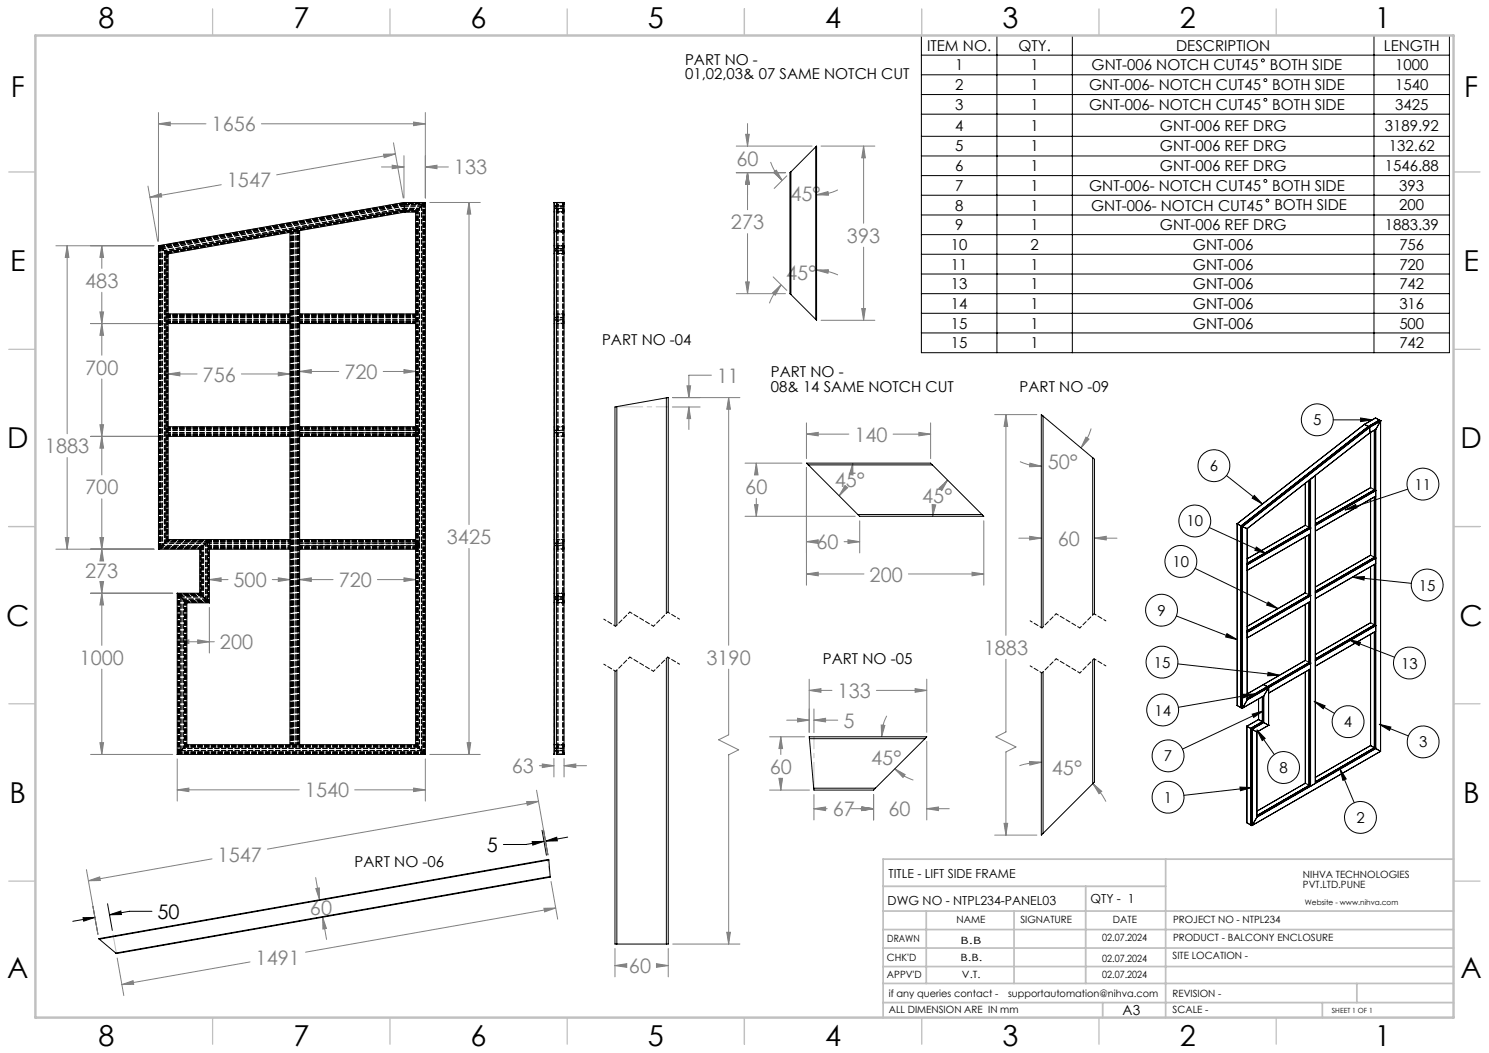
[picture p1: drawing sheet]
<svg xmlns="http://www.w3.org/2000/svg" width="420mm" height="297mm" viewBox="0 0 420 297" stroke-linecap="round" stroke-linejoin="round" font-family="sans-serif">
<defs><g id="words">
<g font-size="8.1">
<text x="27.8" y="8">8</text>
<text x="82.8" y="8">7</text>
<text x="132.8" y="8">6</text>
<text x="182.8" y="8">5</text>
<text x="232.8" y="8">4</text>
<text x="282.8" y="8">3</text>
<text x="332.8" y="8">2</text>
<text x="387.8" y="8">1</text>
<text x="3" y="27.2">F</text>
<text x="413" y="27.2">F</text>
<text x="2.8" y="76.5">E</text>
<text x="412.8" y="76.5">E</text>
<text x="2" y="126.5">D</text>
<text x="412" y="126.5">D</text>
<text x="1.7" y="176.5">C</text>
<text x="411.7" y="176.5">C</text>
<text x="2.7" y="226.5">B</text>
<text x="412.7" y="226.5">B</text>
<text x="2" y="275.7">A</text>
<text x="412" y="275.7">A</text>
<text x="27.8" y="295">8</text>
<text x="82.8" y="295">7</text>
<text x="132.8" y="295">6</text>
<text x="182.8" y="295">5</text>
<text x="232.8" y="295">4</text>
<text x="282.8" y="295">3</text>
<text x="332.8" y="295">2</text>
<text x="387.8" y="295">1</text>
</g>
<g font-size="5.6" fill="#808080">
<text x="59.7" y="37.1">1656</text>
<text x="207.7" y="46.9">60</text>
<text x="64" y="52.8">1547</text>
<text x="128" y="49.2">133</text>
<text x="222.9" y="56.7">45°</text>
<text x="206.2" y="64.6">273</text>
<text x="238.9" y="68.4">393</text>
<text x="24" y="81.2">483</text>
<text x="221.8" y="79">45°</text>
<text x="24" y="105.7">700</text>
<text x="57.2" y="107.6">756</text>
<text x="97.2" y="106.9">720</text>
<text x="202.2" y="108">11</text>
<text x="241" y="124.6">140</text>
<text x="12.7" y="127.8">1883</text>
<text x="235.4" y="137.3">45°</text>
<text x="295.5" y="132.3">50°</text>
<text x="24" y="139.4">700</text>
<text x="210.2" y="139.3">60</text>
<text x="260.1" y="141.8">45°</text>
<text x="126" y="153.4">3425</text>
<text x="230.3" y="154.9">60</text>
<text x="298.4" y="153.9">60</text>
<text x="24" y="163.1">273</text>
<text x="65.9" y="165.6">500</text>
<text x="95.5" y="165.6">720</text>
<text x="245.3" y="164">200</text>
<text x="62.1" y="183.1">200</text>
<text x="277.5" y="184.7">1883</text>
<text x="22.5" y="187.5">1000</text>
<text x="199.3" y="187.5">3190</text>
<text x="236.3" y="196.9">133</text>
<text x="237.9" y="205.2">5</text>
<text x="245.8" y="215.6">45°</text>
<text x="144.4" y="218.1">63</text>
<text x="217.1" y="218.3">60</text>
<text x="296.7" y="218.5">45°</text>
<text x="86" y="224.9">1540</text>
<text x="234.9" y="230.2">67</text>
<text x="250.6" y="230.2">60</text>
<text x="61.4" y="243">1547</text>
<text x="87.4" y="258.2">60</text>
<text x="72.1" y="272.1">1491</text>
<text x="177.4" y="274.5">60</text>
</g>
<g font-size="5.6">
<text x="137.3" y="240.3">5</text>
<text x="44.4" y="259.2">50</text>
</g>
<g font-size="4.2">
<text x="261.5" y="14.3">ITEM NO.</text>
<text x="287.3" y="14.3">QTY.</text>
<text x="331.8" y="14.3">DESCRIPTION</text>
<text x="390.4" y="14.3">LENGTH</text>
<text x="193.2" y="18.2">PART NO -</text>
<text x="193.2" y="22.4">01,02,03&amp; 07 SAME NOTCH CUT</text>
<text x="269.4" y="19.9">1</text>
<text x="290.7" y="19.9">1</text>
<text x="307.9" y="19.9">GNT-006 NOTCH CUT45</text>
<text x="358.2" y="19.8">BOTH SIDE</text>
<text x="393.5" y="19.8">1000</text>
<text x="269.4" y="25.4">2</text>
<text x="290.7" y="25.4">1</text>
<text x="307.2" y="25.4">GNT-006- NOTCH CUT45</text>
<text x="358.9" y="25.4">BOTH SIDE</text>
<text x="393.5" y="25.4">1540</text>
<text x="269.4" y="30.9">3</text>
<text x="290.7" y="30.9">1</text>
<text x="307.2" y="30.9">GNT-006- NOTCH CUT45</text>
<text x="358.9" y="30.9">BOTH SIDE</text>
<text x="393.5" y="30.9">3425</text>
<text x="269.4" y="36.8">4</text>
<text x="290.7" y="36.8">1</text>
<text x="327.2" y="36.8">GNT-006 REF DRG</text>
<text x="390.6" y="36.8">3189.92</text>
<text x="269.4" y="42.7">5</text>
<text x="290.7" y="42.7">1</text>
<text x="327.2" y="42.7">GNT-006 REF DRG</text>
<text x="391.8" y="42.7">132.62</text>
<text x="269.4" y="48.3">6</text>
<text x="269.4" y="53.8">7</text>
<text x="290.7" y="48.3">1</text>
<text x="290.7" y="53.8">1</text>
<text x="307.2" y="53.8">GNT-006- NOTCH CUT45</text>
<text x="327.2" y="48.3">GNT-006 REF DRG</text>
<text x="358.9" y="53.8">BOTH SIDE</text>
<text x="390.6" y="48.3">1546.88</text>
<text x="394.7" y="53.8">393</text>
<text x="269.4" y="59.4">8</text>
<text x="290.7" y="59.4">1</text>
<text x="307.8" y="59.4">GNT-006- NOTCH CUT45</text>
<text x="359.5" y="59.4">BOTH SIDE</text>
<text x="394.7" y="59.4">200</text>
<text x="269.4" y="64.9">9</text>
<text x="290.7" y="64.9">1</text>
<text x="327.2" y="64.9">GNT-006 REF DRG</text>
<text x="390.6" y="64.9">1883.39</text>
<text x="268.2" y="70.5">10</text>
<text x="290.7" y="70.5">2</text>
<text x="336.5" y="70.5">GNT-006</text>
<text x="394.7" y="70.5">756</text>
<text x="268.2" y="76">11</text>
<text x="290.7" y="76">1</text>
<text x="336.5" y="76">GNT-006</text>
<text x="394.7" y="76">720</text>
<text x="268.2" y="81.6">13</text>
<text x="290.7" y="81.6">1</text>
<text x="336.5" y="81.6">GNT-006</text>
<text x="394.7" y="81.6">742</text>
<text x="268.2" y="87.1">14</text>
<text x="290.7" y="87.1">1</text>
<text x="336.5" y="87.1">GNT-006</text>
<text x="394.7" y="87.1">316</text>
<text x="268.2" y="92.7">15</text>
<text x="290.7" y="92.7">1</text>
<text x="336.5" y="92.7">GNT-006</text>
<text x="394.7" y="92.7">500</text>
<text x="169.8" y="97.2">PART NO -04</text>
<text x="268.2" y="98.2">15</text>
<text x="290.7" y="98.2">1</text>
<text x="394.7" y="98.2">742</text>
<text x="217.4" y="106.5">PART NO -</text>
<text x="217.4" y="110.6">08&amp; 14 SAME NOTCH CUT</text>
<text x="287.6" y="110.6">PART NO -09</text>
<text x="370.4" y="120">5</text>
<text x="341.2" y="132.9">6</text>
<text x="399" y="138.1">11</text>
<text x="334.7" y="148.5">10</text>
<text x="330.8" y="159.9">10</text>
<text x="400.2" y="166.6">15</text>
<text x="326.5" y="173.7">9</text>
<text x="232.1" y="187.3">PART NO -05</text>
<text x="325.4" y="188.3">15</text>
<text x="395.2" y="188.6">13</text>
<text x="325.6" y="201.8">14</text>
<text x="379.1" y="205.1">4</text>
<text x="328.3" y="214.7">7</text>
<text x="400.3" y="210.8">3</text>
<text x="360.9" y="218">8</text>
<text x="328.3" y="226.4">1</text>
<text x="382.6" y="232.1">2</text>
<text x="100" y="244.6">PART NO -06</text>
</g>
<text font-size="3.9" x="316.7" y="286.4">A3</text>
<g font-size="3.5">
<text x="250.7" y="247.6">TITLE - LIFT SIDE FRAME</text>
<text x="250.4" y="255.1">DWG NO - NTPL234-PANEL03</text>
<text x="307.6" y="254.8">QTY - 1</text>
</g>
<g font-size="2.8">
<text x="367.5" y="247.7">NIHVA TECHNOLOGIES</text>
<text x="367.5" y="250.5">PVT.LTD.PUNE</text>
<text x="269.8" y="260.4">NAME</text>
<text x="287.8" y="260.4">SIGNATURE</text>
<text x="313.9" y="260.5">DATE</text>
<text x="330.9" y="260.5">PROJECT NO - NTPL234</text>
<text x="250.3" y="265.7">DRAWN</text>
<text x="270.9" y="266.1">B.B</text>
<text x="310.9" y="265.5">02.07.2024</text>
<text x="330.9" y="265.5">PRODUCT - BALCONY ENCLOSURE</text>
<text x="250.2" y="271.1">CHK'D</text>
<text x="250.2" y="275.8">APPV'D</text>
<text x="270.9" y="271.1">B.B.</text>
<text x="271.3" y="275.8">V.T.</text>
<text x="310.9" y="271.3">02.07.2024</text>
<text x="310.9" y="275.8">02.07.2024</text>
<text x="330.7" y="270.6">SITE LOCATION -</text>
<text x="250.7" y="281.1">if any queries contact -</text>
<text x="284.3" y="281.1">supportautomation@nihva.com</text>
<text x="330.7" y="281.1">REVISION -</text>
<text x="250.7" y="285.6">ALL DIMENSION ARE IN mm</text>
<text x="330.7" y="285.6">SCALE -</text>
</g>
<text font-size="2.1" x="368.1" y="255.1">Website - www.nihva.com</text>
<text font-size="2" x="375.7" y="285.6">SHEET 1 OF 1</text>
</g></defs>
<g fill="none" stroke="#000" stroke-width=".28">
<path d="M259.9 10h148.9v89.5h-148.9zM259.9 15.6h148.9M281.2 10v89.5M302.5 10v89.5M387.6 10v89.5M259.9 21.1h148.9M259.9 26.7h148.9M259.9 32.2h148.9M259.9 38.4h148.9M259.9 44h148.9M259.9 49.5h148.9M259.9 55.1h148.9"/>
<path d="M259.9 60.6h148.9M259.9 66.2h148.9M259.9 71.7h148.9M259.9 77.3h148.9M259.9 82.8h148.9M259.9 88.4h148.9M259.9 93.9h148.9M376.1 118.4h11M383.8 117.9l3.3 .5-3.3 .5zM345.9 134.1l10.2 8.1M353.8 139.7l2.3 2.5-2.9-1.7zM397.1 138l-17.7 5.8"/>
<path d="M341.1 148.8l16.1 7.3M354.4 154.3l2.8 1.8-3.3-.9zM379.4 143.8l3-1.5 .3 1zM331.8 173.7l17.2 6.7M337.1 160.3l23.4 11.4M346.1 178.7l2.9 1.7-3.3-.7zM357.7 169.8l2.8 1.9-3.2-1zM381.5 162.8l3.3-.2-.1 1zM381.5 162.8l16.6 1.7M332.2 187.3l28.7 3.2M350.6 195.8h3.3l-3.2 1zM353.9 195.8l-21.5 3.7"/>
<path d="M357.7 189.6l3.2 .9-3.3 .1zM370.7 197.8l3.1 1.3-.6 .8zM370.7 197.8l5.7 3.4M380.5 180.4l3.3 .7-.4 1zM380.5 180.4l12.9 5M353.2 201.4l3.2-.9-2.8 1.8zM354.5 205.9l2.4 2.4-.9 .6zM354.5 205.9l4.9 6.9M356.4 200.5l-22.8 10.8M378 216.9l1.7 2.8-.9 .4zM378 216.9l4 9.5M389 204.3l3.3 .8-.4 .9z"/>
<path d="M389 204.3l8.3 3.3M150.1 237.4l3.3-.1-3.1 1.1zM152.9 234.2l1.2 7M153.3 234.1l1.3 7M153.4 237.3l-5.1 .9h-6.3M153.9 237.2l3.1-1.1 .2 1.1zM160.1 236.1l-6.2 1.1M349.7 222l3.4 .1-3.2 .9zM353.1 222.1l-19.2 2.2M23.4 258.8h3.4l-3.2 1zM26.2 255.6l1.4 7.9M26.8 258.8l-6.3 1.1"/>
<path d="M30.3 254.9l1.4 7.5M30.9 258l3.2-1 .2 .9zM42.9 257h-6.4l-5.6 1"/>
<circle cx="356.2" cy="17" r=".41"/>
<circle cx="356.9" cy="22.6" r=".41"/>
<circle cx="356.9" cy="28.2" r=".41"/>
<circle cx="356.9" cy="51" r=".42"/>
<circle cx="357.5" cy="56.6" r=".39"/>
<circle cx="371.6" cy="118.4" r="4.5"/>
<circle cx="342.4" cy="131.3" r="4.5"/>
<circle cx="401.4" cy="136.6" r="4.5"/>
<circle cx="333.1" cy="158.3" r="4.5"/>
<circle cx="337" cy="147" r="4.5"/>
<circle cx="327.6" cy="172.1" r="4.5"/>
<circle cx="402.6" cy="165" r="4.5"/>
<circle cx="327.8" cy="186.8" r="4.5"/>
<circle cx="397.6" cy="187" r="4.5"/>
<circle cx="328" cy="200.3" r="4.5"/>
<circle cx="329.5" cy="213.2" r="4.5"/>
<circle cx="362.1" cy="216.5" r="4.5"/>
<circle cx="380.3" cy="203.5" r="4.5"/>
<circle cx="401.4" cy="209.3" r="4.5"/>
<circle cx="329.5" cy="224.9" r="4.5"/>
<circle cx="383.7" cy="230.6" r="4.5"/>
</g>
<g fill="none" stroke="#808080" stroke-width=".28">
<path d="M44.7 34.9l3.3-.5v1.1zM44.7 31.7v36.3M44.7 34.9h13.4M73.7 34.9h46.3M116.7 34.4l3.3 .5-3.3 .6zM120 31.7v24.1M210.3 37.9h1l-.4 3.3zM210.9 34.9v6.3M41.7 52.5l2.8 15.5M42.3 55.6l3.1-1 .2 1zM62.4 52.1l-20.1 3.5M107.6 47.1h6.3"/>
<path d="M108.2 43.5l3.3-.1-3.1 1.1zM110.6 46.6l3.3 .5-3.3 .5zM111 40.3l2.7 15.5M111.5 43.4l-33.5 5.9M113.9 43.9v11.9M120 47.1l3.3-.5v1zM120 47.1h6.5M121.2 57.1h14.3M132.3 57.1l.5 3.3h-1zM132.3 57.1v90.9M207.7 41.2h21.4M207.7 48.7h13.8"/>
<path d="M210.9 48.7l.4 3.3h-1zM210.9 48.7v10.5M217.3 45.7l.7 1.6a11.7 11.7 0 0 0 2.6 3.6M218.2 48.6l.8-.6 1.6 2.9zM221.9 49.6l-3.5 3.6M230.3 54.9l3.2-.9 .2 1.1zM231.6 41.2h15.2M236.3 53.5l-2.6 1-3.4 .4M243.6 41.2l.5 3.3h-1zM243.6 41.2v21.8M15.8 69.3h27.6M18.9 69.3l.5 3.3h-1z"/>
<path d="M18.9 69.3v53M28.7 69.3l.5 3.3h-1zM28.7 69.3v6.4M210.3 79.5h1l-.4 3.3zM210.9 65.9v16.9M218.1 78.1l3.8 3.8M230.3 76.2l3.4-.1-.2 1zM230.3 76.2l2.9 .3 3.2 1M243.6 69.7v20.6M25.5 91.3h20.6M28.2 88h1l-.5 3.3zM28.7 91.3l.5 3.3h-1z"/>
<path d="M28.7 82.4v17.8M207.7 82.8h13.8M217.9 82.6l2.4-2.3-1.6 3zM220.3 80.3l-1.8 2.2-1.5 3M231.6 90.3h15.2M243.1 87h1l-.5 3.3zM28.2 119.8h1l-.5 3.3zM28.7 106.9v27M47.4 105.5l3.3-.5v1zM47.4 105.5h8.2M68.1 105.5h13.7M78.5 105l3.3 .5-3.3 .5z"/>
<path d="M84.5 104.8l3.3-.6v1.1zM84.5 104.8h11.1M108.1 104.8h9.1M113.9 104.2l3.3 .6-3.3 .5zM189.7 114.8h7.8M189.8 112.1h18.9M193.8 108.8h1l-.5 3.3zM194.3 114.8l.5 3.3h-1zM194.3 114.8v6.3M200.7 105.8h-6.4v6.3M205.5 112.1l.5 3.3h-1zM205.5 112.1v69.9"/>
<path d="M227.5 119.3v10.1M262.5 119.3v10.1M280.6 116.9h11.9M283.7 116.9l.5 3.4h-1zM283.7 116.9v62.3M18.9 129v25.9M25.5 123.1h20.6M28.7 123.1l.5 3.3h-1zM210.1 130.6h16.1M213.3 130.6l.5 3.3h-1zM213.3 130.6v3.2M227.5 122.4l3.3-.4v.9z"/>
<path d="M227.5 131.9v33.2M227.5 122.4h11.9M237.8 138.6l-1.1 1.2M238.3 136.9l.8 .6-2.4 2.3zM240.5 130.6l.1 3.4-1-.2zM240.5 130.6v1.3M251.9 122.4h10.6M259.2 122l3.3 .4-3.3 .5zM264.8 137.7l2.5-2.3-1.7 3zM267.3 135.4l-.8 .9M287.7 130.2l2.7 .9 3.3 .4M290.5 130.6l3.2 .9-3.3 .2z"/>
<path d="M306.3 123.3l.9 .6-2.3 2.4zM307.8 120.9l-1.3 3.1-1.6 2.3M15.8 154.9h27.6M18.4 151.6h1l-.5 3.3zM28.2 151.6h1l-.5 3.3zM28.7 154.9l.5 3.3h-1zM28.7 140.7v17M132.3 154.7v58.1M210.1 145.6h31.1M212.8 142.3h1l-.5 3.3zM213.3 140.5v5.1M227.5 152.8l3.3-.5v1z"/>
<path d="M227.5 152.8h1.2M238.1 152.8h4.4M239.2 152.3l3.3 .5-3.3 .5zM242.5 146.9v9.1M262.9 142.3l1 .1-.8 3.2zM263.3 143l-.2 2.6M277.5 146.9v18.2M287.4 151.8h6.3M290.4 151.3l3.3 .5-3.3 .5zM308.7 151.8l3.3-.5v1zM308.7 151.8h6.4M25.5 167.3h23.2"/>
<path d="M28.2 164h1l-.5 3.3zM28.7 167.3l.5 3.3h-1zM28.7 164.4v17.6M59.1 163.5l3.3-.5v1zM59.1 163.5h5.2M59.1 171.3v12.9M76.8 163.5h5M78.5 163l3.3 .5-3.3 .5zM84.5 163.5l3.3-.5v1zM84.5 163.5h9.4M106.5 163.5h10.7M113.9 163l3.3 .5-3.3 .5z"/>
<path d="M227.5 161.9l3.3-.5v1zM227.5 161.9h16.2M256.2 161.9h21.3M274.2 161.4l3.3 .5-3.3 .5zM28.7 188.7v24.1M50 181l3.3-.5v1zM50 181h10.5M55.8 180.5l3.3 .5-3.3 .5zM205.5 188.7v18.6l-2.8 1.4 5.7 2.8-2.9 1.4v53.4M228.2 194.7l3.4-.5v1.1zM228.2 191.6v14.9M228.2 194.7h6.5"/>
<path d="M229.6 200v6.7M247.2 194.7h14.2M258.1 194.2l3.3 .5-3.3 .6zM261.4 191.6v14.9M283.7 185.9v20.5l-2.8 1.5 5.7 2.8-2.9 1.4v23.4M25.5 212.8h23.2M28.2 209.5h1l-.5 3.3zM50 214.1v11.9M120 214.1v11.9M121.2 212.8h14.3M131.8 209.5h1l-.5 3.3zM152.2 216h4"/>
<path d="M153 215.5l3.2 .5-3.2 .5zM156.2 214v5.1M159.1 216l3.3-.5v1zM159.1 214v5.1M159.1 216h6.4M217.1 207.8h9.9M219.7 219.5h1l-.5 3.3zM220.2 207.8l.5 3.3h-1zM220.2 207.8v5M220.2 219.5v3.3M221.9 203.1h6.3M225 202.6l3.2 .5-3.2 .5z"/>
<path d="M229.6 203.1l3.3-.5v1zM229.6 203.1h6.7M248.6 204.5l1 .1-.9 3.2zM250.1 201.9l-1.1 2.9-.3 3M252.4 216.8l2.9 1.7-.6 .8zM252.4 216.8l2.4 2 2.8 1.2M261.4 209.1v22.2M290.4 214.8l3.3 .2-3.2 .8zM293.7 215l-2.8 .2-3.4 .8M50 222.8l3.3-.5v1zM50 222.8h34.4M100 222.8h20"/>
<path d="M116.7 222.3l3.3 .5-3.3 .5zM148.6 226.1l3.3-.1-3.2 1.1zM151.3 222.9l3.3 18.2M151.9 226l-76.5 13.5M217.1 222.8h11.2M229.6 228.1l3.3-.5v1zM229.6 224.1v7.2M229.6 228.1h3.7M240.1 228.1h6.3M243.1 227.6l3.3 .5-3.3 .5zM246.4 224.1v7.2M261.4 228.1l3.3-.5v1z"/>
<path d="M261.4 228.1h6.4M280.6 235.5h11.9M283.2 232.2h1l-.5 3.3zM308.3 221l2.5 2.2-.8 .7zM308.3 221l1.8 2.1 1.9 3M24.4 245.3l3.2 18.2M24.9 248.4l3.2-1.1 .2 1.1zM59.8 242.2l-34.9 6.2M89 247.5l1.1 6.3M89.1 250.6l1-.2v3.4zM91 258.7l1.1 3.2-1 .1zM91 258.7l1.1 6.3"/>
<path d="M153.4 256.2l3.3-.1-3.1 1.1zM155.4 248.6l1.9 10.7M156.7 256.1l-70.5 12.5M33.1 270.2l1.8 10.6M34.4 277.7l3.1-1.1 .2 1zM70.5 271.3l-36.1 6.4M173.5 272.3l3.3-.5v1zM173.5 267.5v8M173.5 272.3h2.3M185.2 271.8l3.3 .5-3.3 .5zM185.2 272.3h3.3M188.5 267.5v8"/>
<path d="M189.8 266.3h18.9M205 263h1l-.5 3.3z"/>
</g>
<path d="M173.7 176.6l-3.4-2M184.3 176.6l-6.6-4M191.7 174.6l-3.4-2M293.9 177.1l-3.3-2M304.6 177.1l-6.7-4M311.9 175.1l-3.3-2M173.7 189.3l-3.4-2M184.3 189.3l-6.6-4M191.7 187.3l-3.4-2M293.9 189.8l-3.3-2M304.6 189.8l-6.7-4M311.9 187.8l-3.3-2" fill="none" stroke="#000" stroke-width=".28" stroke-dasharray="1.3 .6" stroke-dashoffset=".6"/>
<path d="M177.7 172.6l-4 4M188.3 172.6l-4 4M297.9 173.1l-4 4M308.6 173.1l-4 4M177.7 185.3l-4 4M188.3 185.3l-4 4M297.9 185.8l-4 4M308.6 185.8l-4 4" fill="none" stroke="#000" stroke-width=".28" stroke-dasharray="1.3 .6" stroke-dashoffset=".7"/>
<path d="M155.2 247.4l-.8-5" fill="none" stroke="#c0c0c0" stroke-width=".28" stroke-dasharray="15.2 1.3 1.3 1.3" stroke-dashoffset="14.6"/>
<path d="M173.5 114.8h14.9M229.6 222.8v-14.9" fill="none" stroke="#c0c0c0" stroke-width=".28" stroke-dasharray="15.2 1.3 1.3 1.3" stroke-dashoffset="7.4"/>
<path d="M31.9 263.7l.9 5.3" fill="none" stroke="#c0c0c0" stroke-width=".28"/>
<g fill="none" stroke="#c0c0c0" stroke-width=".35">
<path d="M60 2.5v7.5M110 2.5v7.5M160 2.5v7.5M210 2.5v7.5M260 2.5v7.5M310 2.5v7.5M360 2.5v7.5M2.5 48.5h7.5M410 48.5h7.5M2.5 98.5h7.5M410 98.5h7.5M2.5 148.5h7.5"/>
<path d="M410 148.5h7.5M2.5 198.5h7.5M410 198.5h7.5M2.5 248.5h7.5M410 248.5h7.5M60 287v7.5M110 287v7.5M160 287v7.5M210 287v7.5M260 287v7.5M310 287v7.5M360 287v7.5"/>
</g>
<g fill="none" stroke="#c0c0c0" stroke-width=".5">
<path d="M249.1 257h160.9M249.1 250h79.7M261.3 257v20.4M286 257v20.4M306.2 250v27.4M328.8 242.3v44.7M410 242.3h-160.9v44.7M249.1 272.6h160.9M249.1 267.4h160.9M249.1 262.2h160.9M249.1 277.4h160.9M382.7 277.4v5.4"/>
<path d="M249.1 282.8h160.9M311 282.8v4.2M373 282.8v4.2"/>
</g>
<path d="M10 10h400v277h-400z" fill="none" stroke="#c0c0c0" stroke-width=".7"/>
<g fill="#000">
<path d="M389 204.3l3.3 .8-.4 .9zM349.7 222l3.4 .1-3.2 .9zM353.2 201.4l3.2-.9-2.8 1.8zM354.5 205.9l2.4 2.4-.9 .6zM346.1 178.7l2.9 1.7-3.3-.7zM353.8 139.7l2.3 2.5-2.9-1.7zM383.8 117.9l3.3 .5-3.3 .5zM381.5 162.8l3.3-.2-.1 1zM357.7 169.8l2.8 1.9-3.2-1zM357.7 189.6l3.2 .9-3.3 .1zM370.7 197.8l3.1 1.3-.6 .8zM378 216.9l1.7 2.8-.9 .4zM350.6 195.8h3.3l-3.2 1zM354.4 154.3l2.8 1.8-3.3-.9zM379.4 143.8l3-1.5 .3 1zM380.5 180.4l3.3 .7-.4 1z"/>
<path d="M23.4 258.8h3.4l-3.2 1zM30.9 258l3.2-1 .2 .9zM153.9 237.2l3.1-1.1 .2 1.1zM150.1 237.4l3.3-.1-3.1 1.1z"/>
</g>
<g fill="#808080">
<path d="M225 202.6l3.2 .5-3.2 .5zM229.6 203.1l3.3-.5v1z"/>
<path d="M44.7 34.9l3.3-.5v1.1zM116.7 34.4l3.3 .5-3.3 .6zM42.3 55.6l3.1-1 .2 1zM108.2 43.5l3.3-.1-3.1 1.1zM110.6 46.6l3.3 .5-3.3 .5zM120 47.1l3.3-.5v1zM47.4 105.5l3.3-.5v1zM78.5 105l3.3 .5-3.3 .5zM84.5 104.8l3.3-.6v1.1zM113.9 104.2l3.3 .6-3.3 .5zM59.1 163.5l3.3-.5v1zM78.5 163l3.3 .5-3.3 .5zM84.5 163.5l3.3-.5v1zM113.9 163l3.3 .5-3.3 .5zM50 181l3.3-.5v1zM55.8 180.5l3.3 .5-3.3 .5zM28.2 209.5h1l-.5 3.3zM28.7 167.3l.5 3.3h-1zM28.2 164h1l-.5 3.3zM28.7 154.9l.5 3.3h-1zM18.4 151.6h1l-.5 3.3zM18.9 69.3l.5 3.3h-1zM132.3 57.1l.5 3.3h-1zM131.8 209.5h1l-.5 3.3zM116.7 222.3l3.3 .5-3.3 .5zM50 222.8l3.3-.5v1zM28.2 151.6h1l-.5 3.3zM28.7 123.1l.5 3.3h-1zM28.2 119.8h1l-.5 3.3zM28.7 91.3l.5 3.3h-1zM28.2 88h1l-.5 3.3zM28.7 69.3l.5 3.3h-1zM159.1 216l3.3-.5v1zM153 215.5l3.2 .5-3.2 .5zM243.1 87h1l-.5 3.3zM243.6 41.2l.5 3.3h-1zM218.2 48.6l.8-.6 1.6 2.9zM230.3 54.9l3.2-.9 .2 1.1zM230.3 76.2l3.4-.1-.2 1zM217.9 82.6l2.4-2.3-1.6 3zM210.3 37.9h1l-.4 3.3zM210.9 48.7l.4 3.3h-1zM210.3 79.5h1l-.4 3.3zM210.9 48.7l.4 3.3h-1zM213.3 130.6l.5 3.3h-1zM212.8 142.3h1l-.5 3.3zM227.5 161.9l3.3-.5v1zM274.2 161.4l3.3 .5-3.3 .5zM239.2 152.3l3.3 .5-3.3 .5zM227.5 152.8l3.3-.5v1zM238.3 136.9l.8 .6-2.4 2.3zM240.5 130.6l.1 3.4-1-.2zM264.8 137.7l2.5-2.3-1.7 3zM262.9 142.3l1 .1-.8 3.2zM227.5 122.4l3.3-.4v.9zM259.2 122l3.3 .4-3.3 .5zM283.2 232.2h1l-.5 3.3zM283.7 116.9l.5 3.4h-1zM290.5 130.6l3.2 .9-3.3 .2zM306.3 123.3l.9 .6-2.3 2.4zM308.3 221l2.5 2.2-.8 .7zM290.4 214.8l3.3 .2-3.2 .8zM290.4 151.3l3.3 .5-3.3 .5zM308.7 151.8l3.3-.5v1zM205.5 112.1l.5 3.3h-1zM205 263h1l-.5 3.3zM173.5 272.3l3.3-.5v1zM185.2 271.8l3.3 .5-3.3 .5zM193.8 108.8h1l-.5 3.3zM194.3 114.8l.5 3.3h-1zM34.4 277.7l3.1-1.1 .2 1zM153.4 256.2l3.3-.1-3.1 1.1zM24.9 248.4l3.2-1.1 .2 1.1zM148.6 226.1l3.3-.1-3.2 1.1zM89.1 250.6l1-.2v3.4zM91 258.7l1.1 3.2-1 .1zM228.2 194.7l3.4-.5v1.1zM258.1 194.2l3.3 .5-3.3 .6zM220.2 207.8l.5 3.3h-1zM219.7 219.5h1l-.5 3.3zM229.6 228.1l3.3-.5v1zM243.1 227.6l3.3 .5-3.3 .5zM243.1 227.6l3.3 .5-3.3 .5zM261.4 228.1l3.3-.5v1zM248.6 204.5l1 .1-.9 3.2zM252.4 216.8l2.9 1.7-.6 .8z"/>
</g>
<g fill="none" stroke="#000" stroke-width=".28">
<path d="M113.9 57.1v.1M113.9 57.2l.3 2.5M113.9 57.1l-69.2 12.2M113.9 57.1h6.1M114.2 59.7v.1M114.2 59.8l-29.7 5.2M114.2 59.8h3M117.2 59.8v28.7M117.3 59.7l-.1 .1M119.9 57.2l-2.6 2.5M120 57.1l-.1 .1M120 57.1v155.7"/>
<path d="M156.2 57.2v155.5M156.4 57.1l-.2 .1M156.4 57.1h.1M156.5 58.1h.1M156.4 57.1v155.7M156.5 58.1h.5M157 57.1h.1M157 57.1v155.7h2M157 57.1h2.1v155.6M223.1 48.5l-.3 .2v34.1l.3 .3M223.1 48.5v34.6M230.1 41.4l.2-.2v49.1l-.2-.2"/>
<path d="M230.1 41.4v48.7M230.1 41.4l-7 7.1M44.7 69.3l.1 .1M44.7 69.3v85.6M44.8 69.4l2.6 2.2M47.4 71.6v16.9M81.8 65.5l-34.4 6.1M81.8 65.5v23M84.5 65l-2.7 .5M84.5 65v23.5M47.4 88.5v2.8M47.4 91.3v29.1"/>
<path d="M47.4 88.5h34.4M47.4 91.3h34.4M81.8 88.5v2.8M81.8 91.3v29.1M84.5 88.5v2.8M84.5 91.3v29.1M84.5 88.5h32.7M84.5 91.3h32.7M117.2 88.5v2.8M117.2 91.3v29.1M223.1 83.1l7 7M174 114.7l-.5 .1v61.8"/>
<path d="M174 114.7v61.6M188 112.2l.5-.1v60.7M188 112.2l-14 2.5M188 112.2v60.8M294.2 117.4l-.5-.5v60.1M294.2 117.4v59.4M294.2 117.4l14 11.7M384.8 119.7h.1M384.9 119.7l-35.9 28M384.9 119.7l1 .6M387.9 117.9h.1M387.9 117.9l-3.1 1.8"/>
<path d="M388 117.9l-3.1 1.8M388 117.9l1.1 .6M389 118.9v-.3l-.3 .4M389 118.6h.1M389 118.6l-3.1 1.8M389 118.6v.3M389.1 118.5h.1M389.1 118.5v.3M389.1 118.5l-3.2 1.8M389.1 118.5l-.1 .1M389.4 118.7h.1M389.4 118.7l-3.2 1.8"/>
<path d="M389.4 118.7v.1M389.4 118.8l-3.1 1.8M389.4 118.7l-3.1 1.8M389.4 118.8l-1.3 2.3M389.4 118.8v93.1M389.4 118.7v93.2M47.4 120.4v2.7M47.4 123.1v29.1M47.4 120.4h34.4M47.4 123.1h34.4M81.8 120.4v2.7M81.8 123.1v29.1"/>
<path d="M84.5 120.4v2.7M84.5 123.1v29.1M84.5 120.4h32.7M84.5 123.1h32.7M117.2 120.4v2.7M117.2 123.1v29.1M228 131.1l-.5-.5h35l.5 .5M228 131.1h35M228 131.1l14 14M263 131.1l14 14M308.2 129.1l.5 .4v43.7M308.2 129.1v44.4"/>
<path d="M368.2 136.3v11.9M369.3 135.4v13.7M369.6 135.2v13.7M369.6 135.2h.1M369.7 135.2l1.3-1.1v86.8l-1.3 .8M369.7 135.2v86.5M385.9 120.3h.1M385.9 120.4h.1M385.9 120.4l-35.8 28M385.9 120.3l-35.9 28M385.9 120.3v.4M386.2 120.5h.1"/>
<path d="M386.2 120.5l-35.9 28M386.3 120.5v.1M386.3 120.5l-35.9 28.1M386.3 120.6l-35.9 28M386.3 120.6l.1 1.4M386.4 122l-34.6 27.1M386.4 122v.1M386.6 137.5h.1M386.6 122v15.5M386.6 137.5l-15.6 9M386.6 137.5l1.1 .6M387.7 138.1v.1"/>
<path d="M387.7 138.2h.1M387.7 138.1l-16.7 9.7 16.7-9.6M387.7 121.4l-.1 17.1M387.7 121.3v17.2M387.9 138.3h.1M387.9 121.2l.1 17.2M387.9 138.3l-16.9 9.8M388 138.4l-16.9 9.8M388 138.4h.1M388 139.9v.1M388 121.1l-1.6 1M388 140l-16.9 9.8"/>
<path d="M388 138.4v1.5M388.1 121.1h-.1M388.1 121.1l-1.7 .9M388.1 121.1v90M44.7 154.9h11.6M44.8 154.8l-.1 .1M47.3 152.3l-2.5 2.5M47.4 152.2l-.1 .1M47.4 152.2h34.4M56.3 154.9v12.4M56.4 154.8l-.1 .1M59 152.3l-2.6 2.5"/>
<path d="M59.1 152.2l-.1 .1M59.1 152.2v2.7M59.1 154.9v15.1M59.1 154.9h22.7M81.8 152.2v2.7M81.8 154.9v55.1M84.5 152.2v2.7M84.5 152.2h32.7M84.5 154.9h32.7M84.5 154.9v55.1M117.2 152.2v2.7M117.2 154.9v55.1"/>
<path d="M242 145.1l.5 .5h35l-.5-.5M242 145.1h35M349 147.7h.1M349 147.7v51.3M349 147.7l1 .6M350 148.3h.1M350 148.3v51.3M350.1 148.3v.1M350.1 148.4h.1M350.1 148.4v51.2M350.1 148.4l.3 .1M350.3 148.5h.1"/>
<path d="M350.3 148.5v51.3M350.3 148.5l.1 .1M350.4 148.6h.1M350.4 148.6v51.2M350.4 148.6l1.4 .5M350.4 148.6v51.1M351.8 159.2l17.8-10.2zM351.8 149.1v48.3M368.2 148.2h.1M368.2 151.4v15.8M368.2 148.2l-16.4 9.4M368.2 148.2l1.1 .6"/>
<path d="M369.3 148.8v.3M369.3 148.8h.1M369.3 150.8v17.4M369.3 148.8l-17.5 10.1M369.6 148.9h.1M369.6 148.9l-17.8 10.3M369.6 150.6v17.4M371.1 149.8h-.1M371.1 148.2v1.6M386.6 156.6h.1M386.6 140.8v15.8M386.6 159.8v15.8"/>
<path d="M386.6 156.6l-15.6 9M386.6 156.6l1.1 .6M387.7 157.2h.1M387.7 157.3h.1M387.7 157.2l-16.7 9.7M387.7 140.2l-.1 17.3M387.7 159.2l-.1 17.4M387.7 157.2l-16.7 9.6M387.7 140.2v17.3M387.7 159.2v17.4M387.9 157.4h.1M387.9 140l.1 17.4"/>
<path d="M387.9 159.1l.1 17.4M387.9 157.4l-16.9 9.7M388 157.4l-16.9 9.9M388 157.4v.1M388 159h.1M388 159l-16.9 9.8M388 157.5v1.5M388 157.5l-16.9 9.8M50 167.3l.1 .1M50 167.3v45.5M50 167.3h6.3M50.1 167.4l2.5 2.6"/>
<path d="M52.6 170h.1M52.7 170v40M52.7 170h6.4M56.3 167.3l.1 .1M56.4 167.4l2.7 2.6M351.8 178.4h.1M351.8 179.9h.1M351.8 179.9l17.8-10.3zM351.8 160.9h.1M351.8 160.9l17.8-10.3zM368.2 167.2l-16.4 9.5M368.2 167.2h.1"/>
<path d="M368.2 170.5v15.8M368.2 167.2l1.1 .6M369.3 167.9v.3M369.3 167.8h.1M369.3 167.9h.1M369.3 169.8v17.4M369.3 167.9l-17.5 10.1M369.3 167.8l-17.5 10.1M369.6 168h.1M369.6 168l-17.8 10.2M369.6 168l-17.8 10.3 17.8-10.3M369.6 168l-17.8 10.4"/>
<path d="M369.6 169.6v17.5M371.1 168.8h-.1M371.1 167.3v1.5M386.6 175.6h.1M386.6 175.6l-15.6 9M386.6 178.9v31.4M386.6 175.6l1.1 .6M387.7 176.2v.1M387.7 176.3h.1M387.7 176.3l-16.7 9.6M387.7 178.3v32.6M387.7 176.2l-16.7 9.6"/>
<path d="M387.9 176.4h.1M387.9 178.1l.1 33M388 176.5l-16.9 9.8M388 176.5h.1M388 176.5v1.5l-16.9 9.9M173.5 189.3v77h.5M174 189v77.3M188 185.7v80.6M188.5 185.5v80.8h-.5M293.7 189.7v45.8l.5-.4M294.2 189.5v45.6M308.2 186.2v34.8"/>
<path d="M308.7 185.9v34.7l-.5 .4M349 199h.1M349 199l1 .6M350 199.6h.1M350.1 199.6l.2-.1-.2 .1M350.1 199.6h.1M350.3 199.8h.1M350.3 199.4l-.2 .2M350.3 199.1l-.2 .4M350.4 199.7v.1M351.8 197.4h.1M351.8 197.4l-1.4 2.3"/>
<path d="M355 197.1v5.8M356.1 196.5v7M356.1 196.5v7.1M356.3 196.4v7.3M356.4 193.1h.1M356.4 196.4v7.4M356.4 193.1l-4.6 2.6M356.4 193.1l1.1 .6M356.4 196.3l-6 3.5M356.5 196.2l-.1 .1M356.5 196.2v7.6M356.5 196.2l-6.1 3.5"/>
<path d="M357.4 194.1v-.3l-.2 .4M357.4 193.7h.1M357.5 193.7h.1M357.5 193.7v.3M357.5 193.7l-5.7 3.3M357.8 193.8h.1M357.8 193.8v.2M357.8 193.8l.1 .2M357.8 193.9v10.7M357.8 194l-1.3 2.2M357.8 194l-6 3.4M357.9 195.5h-.1"/>
<path d="M357.9 195.5l11.7-6.8zM357.9 194v1.5M368.2 186.3h.1M368.2 189.5v31.4M368.2 186.3l-11.8 6.8M368.2 186.3l1.1 .6M369.3 186.9v.3M369.3 186.9h.1M369.3 186.9l-17.5 10.1M369.3 186.9l-11.8 6.8M369.3 188.9v32.6M369.6 187h.1"/>
<path d="M369.6 187l-17.8 10.3M369.6 188.7v33M369.6 187l-17.8 10.3 17.8-10.2M369.6 187v.1M369.6 187.1l-11.7 6.9M371.1 187.9h-.1M371.1 186.3v1.6M50 212.8h70M52.6 210.1l-2.6 2.7M52.7 210l-.1 .1M52.7 210h29.1M81.8 210h2.7"/>
<path d="M84.5 210h32.7M117.2 210l2.7 2.7M119.9 212.7l.1 .1M156.2 212.7l.2 .1M156.4 212.8h.1M156.5 211.8h.1M156.5 211.8h.5M159.1 212.7l-.1 .1M228.3 208.3l-.1-.5h33.2l-.5 .5M228.3 208.3h32.6M228.3 208.3l1.2 14M260.9 208.3l-14 14"/>
<path d="M351.7 204.8v.1M351.7 204.8v27.2M351.7 204.9v27.2M351.7 204.9l1.1 .6M352.8 205.5h.1M352.8 205.5v27.2M352.8 205.5l.3 .1M353.1 205.6h.1M353.1 205.6v27.3M353.1 205.6v.1M353.1 205.7h.1M353.2 205.7v27.1"/>
<path d="M353.2 205.7l1.3 .8M354.5 206.5h.1M354.5 206.5v24M355 202.9h.1M355 202.9l-3.3 1.9M355 202.9l-3.3 2M355 202.9l1.1 .6M356.1 203.5h.1M356.1 203.5l-3.3 2M356.1 203.6h.1M356.1 203.6l-3.3 1.9M356.1 203.6l.2 .1"/>
<path d="M356.3 203.7h.1M356.3 203.7l-3.2 1.9M356.4 203.7l-3.3 1.9M356.4 203.7v.1M356.4 203.8h.1M356.4 203.8l-3.3 1.9M356.5 203.8l-3.3 1.9M356.5 203.8l1.3 .8M357.8 204.6h.1M357.8 204.6l-3.3 1.9M386.6 210.3h.1M386.6 210.3l-15.6 9"/>
<path d="M386.6 210.3l1.1 .6M387.7 210.9h.1M387.7 210.9l-16.7 9.7M387.7 210.9l.2 .2M387.9 211.1h.1M388 211.1h.1M388 211.1l-17 9.8M388.1 211.1l-33.6 19.4M388.1 211.1l1.3 .8M389.4 211.9h.1M389.4 211.9l-36.2 20.9M389.4 211.9l-36.3 21"/>
<path d="M229.5 222.3l.1 .5h16.8l.5-.5M229.5 222.3h17.4M308.2 221l-14 14.1M351.7 232v.1M351.7 232.1l1.1 .6M352.8 232.7h.1M352.8 232.7l.3-.2-.3 .2M352.8 232.6h.1M352.8 232.5l.3-.1-.3 .2M353.1 232.8h.1M353.1 232.1l-.3 .4M353.2 232.8l-.1 .1"/>
<path d="M354.5 230.5l-1.3 2.3M354.5 230.5h.1M368.2 220.9h.1M368.2 220.9l-13.7 7.9M368.2 220.9l1.1 .6M369.3 221.5h.1M369.3 221.5l.3-.1-15.1 8.7M369.6 221.7h.1M369.6 221.7l-15.1 8.7M154.8 242.6v-.2l-127 22.4 .2 .1M154.8 242.6l-126.8 22.3M154.8 242.6l.4 4.6"/>
<path d="M155.2 247.2v.2l-122.4 21.6-.1-.2M155.2 247.2l-122.5 21.6M28 264.9l4.7 3.9M174 266.3h14"/>
</g>
<g fill="none" stroke="#000" stroke-width=".28" stroke-dasharray="1.3 .6" stroke-dashoffset="-.1">
<path d="M114 57.3l-69 12.2M114 57.4l-69 12.2M114 57.7h5.4M114 57.8h5.3M114.2 59.4l-67.1 11.9M114.2 59.5h3.4M114.2 59.6h3.3M117.5 59.6h-3.3M117.6 59.4h-3.4M45 69.5l69-12.2M45.1 69.6l68.9-12.2M47.1 71.3l67.1-11.8"/>
<path d="M56.6 154.6v13M58.5 152.7v16.8M56.6 167.6v-13M58.5 169.4v-16.6M58.5 169.5v-16.8M50.1 212.7v-45.3M51 211.8v-43.5M52 210.7v-41.4"/>
</g>
<g fill="none" stroke="#000" stroke-width=".28" stroke-dasharray="1.3 .6" stroke-dashoffset=".5">
<path d="M114 57.2h5.9M114.1 58.8h4.2M117.5 59.6v150.7M119.4 57.7v154.5M46.4 70.7l67.7-12M84.3 65.1v144.9M84.4 65.1v144.9M84.5 91h32.8M84.5 90.9h32.8M84.5 89.1h32.8M84.5 88.8h32.8M84.5 90.7h32.8"/>
<path d="M84.5 88.9h32.8M117.3 91.2h-32.8M117.3 88.6h-32.8M117.3 89.6h-32.8M117.3 90.2h-32.8M117.3 90.3h-32.8M117.3 89.5h-32.8M117.3 90.6h-32.8M117.3 89.1h-32.8M117.3 89.2h-32.8M117.3 88.8h-32.8M117.3 90.7h-32.8"/>
<path d="M117.3 88.9h-32.8M117.3 91h-32.8M117.3 90.9h-32.8M84.5 122.8h32.8M84.5 122.7h32.8M84.5 120.9h32.8M84.5 120.6h32.8M84.5 122.5h32.8M84.5 120.7h32.8M117.3 123h-32.8M117.3 120.4h-32.8M117.3 121.4h-32.8"/>
<path d="M117.3 122h-32.8M117.3 122.4h-32.8M117.3 122.5h-32.8M117.3 121h-32.8M117.3 121.1h-32.8M117.3 120.6h-32.8M117.3 120.7h-32.8M117.3 122.8h-32.8M117.3 122.7h-32.8M117.3 120.9h-32.8M45 154.6h11.6M45 154.6h11.7"/>
<path d="M45.3 154.4h11.6M46.9 152.7h11.6M47.1 152.5h11.6M47.2 152.4h11.6M56.4 154.8h-11.6M56.6 154.6h-11.6M56.7 154.5h-11.6M56.9 154.3h-11.6M57 154.3h-11.7M57.1 154.2h-11.7M57.4 153.9h-11.7M57.4 153.8h-11.6"/>
<path d="M58 153.3h-11.6M58.1 153.2h-11.7M58.4 152.9h-11.7M58.5 152.8h-11.7M58.5 152.7h-11.6M58.8 152.5h-11.7M58.8 152.4v17.4M58.8 152.4h-11.6M59 152.3h-11.6M84.5 154.6h32.8M84.5 152.7h32.8M84.5 152.4h32.8"/>
<path d="M84.5 154.4h32.8M84.5 152.5h32.8M117.3 154.8h-32.8M117.3 152.3h-32.8M117.3 153.3h-32.8M117.3 153.8h-32.8M117.3 154.2h-32.8M117.3 154.3h-32.8M117.3 152.8h-32.8M117.3 152.9h-32.8M117.3 152.4h-32.8M117.3 152.5h-32.8"/>
<path d="M117.3 154.6h-32.8M117.3 154.5h-32.8M117.3 152.7h-32.8M56.9 167.9v-13.6M57 167.9v-13.6M58.8 169.8v-17.4M50.5 212.2h69M50.7 212.1v-44.1M51.6 211.1v-42.2M52.5 210.3h65M52.6 210.1v-40.2M84.3 210v-144.9"/>
<path d="M117.5 210.3h-65M117.5 210.3v-150.7M119.4 212.1h-68.8M119.4 212.2h-68.8M119.5 212.2v-154.6"/>
</g>
<g fill="none" stroke="#000" stroke-width=".28" stroke-dasharray="1.3 .6">
<path d="M114 57.6l-68.7 12.1M114.2 59.6l-67 11.8M114.2 59.7h3.2M119 58.1v153.7M119.9 57.2v155.5M156.3 59.7l.1 .1M156.4 59.8h.1M156.4 59.8l-.1-.1M156.4 59.2h.1M156.4 57.2h.1M156.4 57.7h.1M156.4 59.7h.1"/>
<path d="M156.4 59.2l.1-.4M156.4 57.7l.1 .4M156.4 58.7h.1M156.4 58.2h.1M156.5 58.8h.1M156.5 58.1l-.1-.4M156.5 58.1h.1M156.5 58.8l-.1 .4M156.5 59.7h-.1M156.5 57.2h-.1M156.5 59.8h-.1M156.5 58.8h.5"/>
<path d="M157 59.8h.1M157 57.2h.1M157 58.1h.1M157 59.7h.1M157 58.8h.1M157 58.8h-.5M157.1 59.1h.1M157.1 59.7h.1M157.1 57.7h.1M157.1 58.1h.1M157.1 57.2h.1M157.1 57.8h.1"/>
<path d="M157.1 58.8h.1M157.1 59.2h.1M157.2 58.8h-.1M157.2 59.1h.2M157.2 59.2h-.1M157.2 57.2h-.1M157.2 57.7h.2M157.2 57.8h-.1M157.2 57.7h-.1M157.2 57.8h.2M157.2 58.1h-.1M157.2 59.1h-.1"/>
<path d="M157.2 59.2h.2M157.2 59.7h-.1M157.4 59.1h.1M157.4 59.2h-.2M157.4 57.7h.1M157.4 57.8h-.2M157.4 57.7h-.2M157.4 57.8h.1M157.4 59.1h-.2M157.4 59.2h.1M158.7 59.1h.1M158.7 57.5l.3-.2"/>
<path d="M158.7 57.8h.1M158.7 59.4l.3 .2M158.7 59.1h.3M158.7 57.8h.3M158.9 59.6l-.2-.2M158.9 57.3h.1M158.9 57.3l-.2 .2M158.9 59.6h.1M159 59.1h.1M159 57.8h-.3M159 57.8h.1M159 59.1h-.3"/>
<path d="M159 59.7h.1M159 58.7h.1M159 58.1h.1M159 57.2h.1M159 58.2h.1M159 58.8h.1M159 59.6h.1M159 57.3h.1M159 57.4h.1M159 57.6l-.2-.1 .2-.1M159 59.3l.1-.1M159 59.5l-.2-.1 .2-.1"/>
<path d="M159 57.4l-.2 .1 .2 .1M159 57.6l.1 .1M159 59.3h-.2l.2 .2M159 59.5h.1M159 59.8l.1-.1M159.1 59.5h-.1M159.1 57.7l-.1-.1M159.1 57.4h-.1M159.1 59.2l-.1 .1M159.1 59.7l-.1 .1M45 69.5v85.1M45 69.6v85"/>
<path d="M45.3 69.8l68.7-12.1M47.1 71.3v81.2M47.2 71.4l67-11.8M47.4 71.5l66.8-11.8M156.3 71.5l.1 .1M156.3 69.4l.1-.1M156.3 65.1l.1-.1M156.4 71.6h.1M156.4 69.3l-.1 .1M156.4 71.6l-.1-.1M156.4 69.3h.1M156.4 65h.1"/>
<path d="M156.4 65.5h-.1M156.4 71h.1M156.4 69.4h.1M156.4 71.5h.1M156.4 69.8h.1M156.4 65.1h.1M156.4 65.5h.1M156.4 71l.1-.3M156.4 69.8l.1 .3M156.4 65.1l.1 .1M156.4 65.4h.1M156.4 70.6v.1"/>
<path d="M156.4 70.2h.1M156.4 65.2h.1M156.4 70.7v-.1M156.4 65.3h.1M156.4 69.4l.1-.1M156.5 70.7h.1M156.5 70.1l-.1-.3M156.5 70.7l-.1 .3M156.5 70.1h.1M156.5 65.2h.1M156.5 65.3l-.1 .1M156.5 71.5h-.1"/>
<path d="M156.5 69.3h-.1M156.5 71.6h-.1M156.5 69.3l-.1 .1M156.5 65l-.1 .1M156.5 65.5h-.1M156.5 70.7h.5M156.5 70.1h.5M156.5 65.3h.5M156.5 65.3h.1M157 71.6h.1M157 69.3v.1M157 71.5h.1"/>
<path d="M157 69.3h.1M157 65v.1M157 65.5h.1M157 69.4h.1M157 69.4v-.1M157 65h.1M157 65.1h.1M157 70.7v.1M157 70.1h-.5M157 70.7h-.5M157 70.1h.1M157 65.2h-.5"/>
<path d="M157 65.3h.1M157 70.8v-.1M157 65.2h.1M157.1 71h.1M157.1 71.5h.1M157.1 69.8h.1M157.1 70.1h.1M157.1 71.1h.1M157.1 70.8l.1-.1M157.1 69.9h.1M157.1 69.4h.1M157.1 65.1h.1"/>
<path d="M157.1 65.2h.1M157.1 65.4h.1M157.1 65.5h.1M157.2 70.7l-.1 .1M157.2 71h.2M157.2 71.1h-.1M157.2 69.4h-.1M157.2 69.8h.2M157.2 69.9h-.1M157.2 71.5h-.1M157.2 71.1h.2M157.2 71h-.1"/>
<path d="M157.2 70.1h-.1M157.2 69.9h.2M157.2 69.8h-.1M157.2 65.1h-.1M157.2 65.1h.2M157.2 65.2h-.1M157.2 65.3h-.1M157.2 65.4h.2M157.2 65.4h-.1M157.4 71h.1M157.4 71.1h-.2M157.4 69.8h.1"/>
<path d="M157.4 69.9h-.2M157.4 71.1v-.1M157.4 69.9h.1M157.4 69.8h-.2M157.4 71h-.2M157.4 65.1h.1M157.4 65.2h-.2M157.4 65.4h.1M157.4 65.4h-.2M157.4 71v.1M157.4 65.2h.1M158.7 71h.1"/>
<path d="M158.7 69.7l.3-.2M158.7 71.2l.3 .2M158.7 69.9h.1M158.7 65.1h.3M158.7 65.4h.1M158.7 71h.3M158.7 69.9h.3M158.7 65.2h.1M158.7 65.4h.3M158.9 71.4l-.2-.2M158.9 69.5h.1M158.9 71.4h.1"/>
<path d="M158.9 69.5l-.2 .2M158.9 65.1h.1M158.9 65.5l-.2-.1M159 71v-.1M159 69.9h-.3M159 69.9h.1M159 71h-.3M159 65.2h-.3M159 65.4h.1M159 71.5h.1M159 70.7v-.1M159 70.1h.1"/>
<path d="M159 70.7v.1M159 70.2h.1M159 69.4h.1M159 65.2h.1M159 65.3h.1M159 65.5h.1M159 70.8v-.1M159 71.4h.1M159 70.9v.1M159 70.6v.1M159 69.5h.1M159 65.1h.1"/>
<path d="M159 69.6l.1-.1M159 69.8l-.2-.1 .2-.1M159 71.1h.1M159 71.3l-.2-.1 .2-.1M159 71.3h.1M159 71.1l-.2 .1 .2 .1M159 69.8h.1M159 69.6l-.2 .1 .2 .1M159 65.1h-.2h.2M159 65.5l-.2-.1h.2M159 71.6l.1-.1M159 69.3l.1 .1"/>
<path d="M159.1 71.3h-.1M159.1 69.4l-.1-.1M159.1 69.8h-.1M159.1 71.5l-.1 .1M159.1 71.1h-.1M159.1 69.5l-.1 .1M159.1 65.1l-.1-.1M159.1 65.1h-.1M159.1 65.5h-.1M156.3 91.2l.1 .1M156.4 91.3h.1M156.4 88.5l-.1 .1"/>
<path d="M156.4 90.6h.1M156.4 88.6h.1M156.4 90.6l.1-.3M156.4 89.2h.1M156.4 91.2h.1M156.4 90.2h.1M156.4 89.6h.1M156.4 91.3l.1-.1M156.4 88.5h.1M156.5 90.3h.1M156.5 89.5l-.1-.3M156.5 91.2h-.1"/>
<path d="M156.5 88.6l-.1-.1M156.5 90.3h.5M156.5 89.5h.1M157 88.6h.1M157 91.2v.1M157 88.5v.1M157 91.3h.1M157 91.2h.1M157 89.5h-.5M157 90.3h.1M157 89.5h.1M157.1 89.1h.1"/>
<path d="M157.1 89.5h.1M157.1 90.5l.1 .1M157.1 91.2h.1M157.2 88.6h-.1M157.2 89.1h.2M157.2 89.2l-.1 .1M157.2 90.3h-.1M157.2 90.6h.2M157.2 90.6l-.1 .1M157.4 89.1v.1M157.4 89.2h-.2M157.4 90.6h.1"/>
<path d="M157.4 90.6h-.2M157.4 89.2h.1M158.7 89l.3-.2M158.7 90.6h.1M158.7 89.2h.1M158.7 90.6h.3M158.9 88.8l.1-.1M158.9 91l-.2-.2M159 89.2h-.3M159 90.6v-.1M159 89.5h.1M159 91.2h.1"/>
<path d="M159 90.2h.1M159 88.6h.1M159 89.3v-.1M159 91.1v-.1M159 90.3h.1M159 89.6h.1M159 88.9l.1-.1M159 89.1l-.2-.1 .2-.1M159 90.7l.1-.1M159 90.9l-.2-.1 .2-.1M159 91.3l.1-.1M159.1 88.6l-.1-.1"/>
<path d="M159.1 89.1h-.1M159.1 91l-.1-.1M117.3 122.1h.1M117.3 122h.1M117.4 121.1v-.1M117.4 121.3h-.1M117.4 121.4h-.1M117.4 122.1h.1M117.4 121h.1M117.4 122.4v-.1M117.4 121h.5M117.4 122.4h.1"/>
<path d="M117.4 121.3v.1M117.9 122.4h-.5M117.9 121h.1M117.9 122.4h.1M117.9 122.4l.3-.3M118 121.5v.5M118 122h.1M118.1 121.4l-.1 .1M118.1 122h.1M118.2 122.1h.1M118.2 121.3v.1M118.2 122v.1"/>
<path d="M118.2 121.4h-.1M118.2 121.3l-.3-.3M118.2 121.3l.1 .1M118.2 121.4h.1M118.3 122.1h-.1M118.3 122.1h-33.8M118.3 121.4h-33.8M118.3 121.4h.1M118.3 122v.1M118.3 122h-.1M118.3 121.4l-.1-.1M156.3 123l.1 .1"/>
<path d="M156.4 120.4h-.1M156.4 123.1h.1M156.4 121h.1M156.4 120.5v-.1M156.4 122.4l.1-.3M156.4 122.4h.1M156.4 120.4h.1M156.4 123h.1M156.4 122h.1M156.4 121.4v.1M156.5 121.3v.1M156.5 121.4h.1"/>
<path d="M156.5 122v.1M156.5 121.3l-.1-.3M156.5 121.4h-.1M156.5 120.4h-.1M156.5 123h-.1M156.5 122.1h.5M156.5 122h.5M156.5 122.1h.1M156.5 122h.1M157 120.4h.1M157 123.1h.1M157 123h.1"/>
<path d="M157 121.4v-.1M157 121.4h.1M157 122v.1M157 121.4h-.5M157 120.4v.1M157 122.1h.1M157 122h.1M157.1 120.9l.1 .1M157.1 121.3l.1 .1M157.1 122.4h.1M157.1 123h.1M157.2 120.4l-.1 .1"/>
<path d="M157.2 121h.2M157.2 121.1h-.1M157.2 122.1h-.1M157.2 122.4h.2M157.2 122.5h-.1M157.4 121h.1M157.4 121.1h-.2M157.4 122.4h.1M157.4 122.5h-.2M157.4 121v.1M157.4 122.4v.1M158.7 120.8l.3-.2"/>
<path d="M158.7 122.4h.1M158.7 121.1v-.1M158.7 122.4h.3M158.9 120.6h.1M158.9 122.8l-.2-.2M159 121.1h-.3M159 122.4v-.1M159 121.4v-.1M159 123h.1M159 122h.1M159 120.5v-.1M159 121.1h.1"/>
<path d="M159 122.9v-.1M159 122.1h.1M159 121.5v-.1M159 120.7l.1-.1M159 120.9l-.2-.1 .2-.1M159 122.5h.1M159 122.7l-.2-.1 .2-.1M159 123.1l.1-.1M159.1 120.4h-.1M159.1 121l-.1-.1M159.1 122.8l-.1-.1M45 154.6v-85.1"/>
<path d="M47.1 152.5v-81.2M117.3 153.9h.1M117.3 153.8h.1M117.4 152.9v-.1M117.4 153.2h-.1M117.4 153.3h-.1M117.4 153.9h.1M117.4 152.8h.1M117.4 154.3v-.1M117.4 152.8h.5M117.4 154.3h.1M117.4 153.2h.1"/>
<path d="M117.9 152.8h.1M117.9 154.3h-.5M117.9 154.3h.1M117.9 154.3l.3-.4M118 153.3v.5M118 153.8h.1M118.1 153.3h-.1M118.1 153.8h.1M118.2 153.9h.1M118.2 153.2v.1M118.2 153.8v.1M118.2 153.3h-.1"/>
<path d="M118.2 153.2l-.3-.4M118.2 153.2h.1M118.2 153.3h.1M118.3 153.9h-.1M118.3 153.9h-33.8M118.3 153.2v.1M118.3 153.2h-33.8M118.3 153.8v.1M118.3 153.8h-.1M118.3 153.2h-.1M156.3 154.8l.1 .1M156.4 154.9h.1"/>
<path d="M156.4 152.2l-.1 .1M156.4 152.8h.1M156.4 152.3h.1M156.4 154.3l.1-.4M156.4 154.3h.1M156.4 154.8h.1M156.4 153.8h.1M156.4 153.3h.1M156.4 152.3l.1-.1M156.4 152.2h.1M156.5 153.8v.1M156.5 153.2h.1"/>
<path d="M156.5 153.2v.1M156.5 153.3h.1M156.5 153.2l-.1-.4M156.5 153.3h-.1M156.5 152.2h-.1M156.5 154.8h-.1M156.5 153.9h.5M156.5 153.8h.5M156.5 153.9h.1M156.5 153.8h.1M157 152.2v.1M157 154.9h.1"/>
<path d="M157 152.3h.1M157 152.2h.1M157 154.8h.1M157 153.8v.1M157 153.2v.1M157 153.2h.1M157 153.3h.1M157 153.2h-.5M157 153.3h-.5M157 153.9h.1M157 153.8h.1M157.1 152.8h.1"/>
<path d="M157.1 153.2h.1M157.1 154.2h.1M157.1 154.8h.1M157.2 152.3h-.1M157.2 152.8h.2M157.2 152.9h-.1M157.2 153.9h-.1M157.2 154.2h.2M157.2 154.3h-.1M157.4 152.8h.1M157.4 152.9h-.2M157.4 154.2h.1"/>
<path d="M157.4 154.3h-.2M157.4 152.9h.1M157.4 154.3h.1M158.7 152.6l.3-.2M158.7 154.2h.1M158.7 152.9h.1M158.7 154.2h.3M158.9 152.4h.1M158.9 154.6l-.2-.2M159 152.9h-.3M159 154.2v-.1M159 154.8h.1"/>
<path d="M159 153.8h.1M159 153.2h.1M159 152.3h.1M159 152.9h.1M159 153.9h.1M159 153.3h.1M159 154.7v-.1M159 152.5h.1M159 152.7l-.2-.1 .2-.1M159 154.3h.1M159 154.5l-.2-.1 .2-.1M159 154.9l.1-.1"/>
<path d="M159.1 152.3l-.1-.1M159.1 152.8l-.1-.1M159.1 154.6l-.1-.1M57.4 168.4v-14.6M58.4 169.3v-16.4M156.3 169.9l.1 .1M156.3 167.4l.1-.1M156.4 170h.1M156.4 167.3l-.1 .1M156.4 170l-.1-.1M156.4 167.3h.1M156.4 169.4h.1"/>
<path d="M156.4 167.4h.1M156.4 169.9h.1M156.4 167.9h.1M156.4 169.4l.1-.4M156.4 167.9l.1 .4M156.4 168.9h.1M156.4 168.4h.1M156.4 169.9l.1 .1M156.5 169h.1M156.5 168.3l-.1-.4M156.5 169l-.1 .4M156.5 168.3h.1"/>
<path d="M156.5 170l-.1-.1M156.5 167.3h-.1M156.5 170h-.1M156.5 167.4h-.1M156.5 169h.5M156.5 168.3h.5M157 170h.1M157 167.4h.1M157 170v-.1M157 167.3h.1M157 169.9v.1M157 169.9h.1"/>
<path d="M157 169v.1M157 168.3h-.5M157 169h-.5M157 168.3h.1M157 169.1v-.1M157.1 169.3h.1M157.1 169.9h.1M157.1 167.9h.1M157.1 168.3h.1M157.1 169.4h.1M157.1 169.1l.1-.1M157.1 168h.1"/>
<path d="M157.1 167.4h.1M157.2 169l-.1 .1M157.2 169.3h.2M157.2 169.4h-.1M157.2 167.4h-.1M157.2 167.9h.2M157.2 168h-.1M157.2 169.9h-.1M157.2 169.4h.2M157.2 169.3h-.1M157.2 168.3h-.1M157.2 168h.2"/>
<path d="M157.2 167.9h-.1M157.4 169.3h.1M157.4 169.4h-.2M157.4 167.9h.1M157.4 168h-.2M157.4 169.4h.1M157.4 169.3h-.2M157.4 168h.1M157.4 167.9h-.2M158.7 169.3h.1M158.7 167.8l.3-.2M158.7 169.6l.3 .2"/>
<path d="M158.7 168h.1M158.7 169.3h.3M158.7 168h.3M158.9 169.8l-.2-.2M158.9 167.6l.1-.1M158.9 169.8h.1M158.9 167.6l-.2 .2M159 169.3h.1M159 168h-.3M159 169.3h-.3M159 168v.1M159 169.9h.1"/>
<path d="M159 168.9h.1M159 168.3h.1M159 169v.1M159 168.4h.1M159 167.4h.1M159 169.1v-.1M159 169.8h.1M159 168.1v-.1M159 167.5v.1M159 167.7l.1-.1M159 167.9l-.2-.1 .2-.1M159 169.5l.1-.1"/>
<path d="M159 169.7l-.2-.1 .2-.1M159 169.7h.1M159 169.5l-.2 .1 .2 .1M159 167.9h.1M159 167.7h-.2l.2 .2M159 170l.1-.1M159 167.3l.1 .1M159.1 169.7h-.1M159.1 167.4l-.1-.1M159.1 167.9h-.1M159.1 169.9l-.1 .1M159.1 169.4l-.1 .1"/>
<path d="M159.1 167.6l-.1 .1M51.1 211.7v-43.3M52.1 210.6v-41.2M118 210.7h-66M119 211.8h-68M119.9 212.7h-69.8M156.3 210.1l.1-.1M156.4 210l-.1 .1M156.4 210h.1M156.4 210h-.1M156.4 212.1h.1M156.4 210.1h.1"/>
<path d="M156.4 212.7h.1M156.4 210.7h.1M156.4 212.1l.1-.3M156.4 210.7l.1 .3M156.4 211.7h.1M156.4 211.1h.1M156.4 210l.1 .1M156.5 211.8h.1M156.5 211l-.1-.3M156.5 211.8l-.1 .3M156.5 211h.1M156.5 212.7h-.1"/>
<path d="M156.5 210.1l-.1-.1M156.5 210.1h-.1M156.5 210h-.1M156.5 210h.1M156.5 211h.5M156.5 210h.5M157 211.8h.1M157 210.1h.1M157 212.7h.1M157 210.1v-.1M157 210h.1M157 210v.1"/>
<path d="M157 211h-.5M157 211h.1M157.1 210.6h.1M157.1 211h.1M157.1 212l.1 .1M157.1 212.7h.1M157.1 212.2l.1-.1M157.1 211.8h.1M157.1 210.8l.1-.1M157.1 210.1h.1M157.2 210.1h-.1M157.2 210.6h.2"/>
<path d="M157.2 210.7l-.1 .1M157.2 211.8h-.1M157.2 212.1h.2M157.2 212.1l-.1 .1M157.2 212.7h-.1M157.2 212.1l-.1-.1M157.2 211h-.1M157.2 210.7h.2M157.2 210.6h-.1M157.4 210.6v.1M157.4 210.7h-.2M157.4 212.1h.1"/>
<path d="M157.4 212.1h-.2M157.4 210.7h.1M157.4 210.6h-.2M157.4 210.7v-.1M158.7 210.5l.3-.2M158.7 212.1h.1M158.7 212.3l.3 .2M158.7 210.7h.1M158.7 212.1h.3M158.7 210.7h.3M158.9 210.3l.1-.1M158.9 212.5l-.2-.2"/>
<path d="M158.9 212.5l.1 .1M158.9 210.3l-.2 .2M159 210.7h-.3M159 212.1v-.1M159 212.1h-.3M159 210.7v.1M159 211h.1M159 211.7h.1M159 212.7h.1M159 211.8h.1M159 211.1h.1M159 210.1h.1"/>
<path d="M159 210.8v-.1M159 212.6v-.1M159 212v.1M159 210.2v.1M159 212.2l.1-.1M159 212.4l-.2-.1 .2-.1M159 210.4l.1-.1M159 210.6l-.2-.1 .2-.1M159 212.4l.1 .1M159 212.2l-.2 .1 .2 .1M159 210.6h.1M159 210.4l-.2 .1 .2 .1"/>
<path d="M159 210l.1 .1M159 210h.1M159.1 212.5l-.1-.1M159.1 210.1l-.1-.1M159.1 210.6h-.1M159.1 212.1l-.1 .1M159.1 210.3l-.1 .1"/>
</g>
<g fill="none" stroke="#000" stroke-width=".28" stroke-dasharray="1.3 .6" stroke-dashoffset=".6">
<path d="M114 57.3h5.7M114.1 59.1h3.9M118.4 58.7v152.4M119.4 57.7v154.4M119.7 57.3h-5.7M157 59.8h2M157.4 57.7v154.4M159 59.8h-2M46.4 70.7l67.7-11.9M83.4 65.2v144.8M83.5 65.2v144.8M83.8 65.2v144.8"/>
<path d="M83.9 65.1v144.9M84 65.1v144.9M84.2 65.1v144.9M157 71.6h2M157 69.3h2M157 65.5h2M159 69.3h-2M159 71.6h-2M159 65h-2M47.4 91h34.4M47.4 90.9h34.4M47.4 89.1h34.4"/>
<path d="M47.4 88.8h34.4M47.4 90.7h34.4M47.4 88.9h34.4M81.8 91.2h-34.4M81.8 88.6h-34.4M81.8 90.2h-34.4M81.8 89.6h-34.4M81.8 90.3h-34.4M81.8 89.5h-34.4M81.8 90.6h-34.4M81.8 89.1h-34.4M81.8 89.2h-34.4"/>
<path d="M81.8 88.8h-34.4M81.8 90.7h-34.4M81.8 88.9h-34.4M81.8 91h-34.4M81.8 90.9h-34.4M157 91.3h2M159 88.5h-2M47.4 122.8h34.4M47.4 122.7h34.4M47.4 120.9h34.4M47.4 120.6h34.4M47.4 122.5h34.4"/>
<path d="M47.4 120.7h34.4M81.8 123h-34.4M81.8 120.4h-34.4M81.8 122h-34.4M81.8 121.4h-34.4M81.8 122.1h-34.4M81.8 122.5h-34.4M81.8 121h-34.4M81.8 122.4h-34.4M81.8 121.1h-34.4M81.8 120.6h-34.4M81.8 120.7h-34.4"/>
<path d="M81.8 122.8h-34.4M81.8 122.7h-34.4M81.8 120.9h-34.4M117.4 121.1v1.2M156.4 121.1v1.2M157 123.1h2M159 120.4h-2M46.7 152.9v-81.9M56.9 154.4v13.4M58.7 152.5v17.2M117.4 152.9v1.3M156.4 152.9v1.3"/>
<path d="M157 154.9h2M159 152.2h-2M58.8 169.7v-17.2M157 170h2M157 167.3h2M159 167.3h-2M159 170h-2M51.7 211v-42M84 210v-144.9M84.2 210v-144.9M118.4 211.1h-66.8M119.3 212.1h-68.6"/>
<path d="M157 210h2M159 210h-2"/>
</g>
<g fill="none" stroke="#000" stroke-width=".28" stroke-dasharray="1.3 .6" stroke-dashoffset=".4">
<path d="M114.1 58.7h4.3M117.6 59.5v150.9M158.7 57.5v154.8M158.8 57.5v154.8M117.4 121.3h.8M117.4 122.1h.8M118.1 122h-.7M118.1 121.4h-.7M45.4 154.2v-84.3M46.4 153.2v-82.5M117.4 153.2h.8M117.4 153.9h.8"/>
<path d="M118.1 153.8h-.7M118.1 153.3h-.7M50.5 167.8v44.4M52.5 169.8v40.5M57.1 168v-13.8M58 168.9v-15.6M59 169.9v-17.6M50.6 212.2v-44.3M50.6 212.1v-44.2M52.3 210.4h65.3M52.5 210.3v-40.5M117.6 210.4h-65.2"/>
<path d="M117.6 210.4v-151"/>
</g>
<g fill="none" stroke="#000" stroke-width=".28" stroke-dasharray="1.3 .6" stroke-dashoffset=".3">
<path d="M119.6 57.4v155M156.4 58.7h2.6M156.4 58.2h2.6M159 58.2h-2.6M159 58.7h-2.6M45.8 70.2l68.3-12M156.4 70.7h2.6M156.4 70.2h2.6M156.4 65.2h2.6M159 70.2h-2.6M159 70.7h-2.6M159 65.3h-2.6"/>
<path d="M156.4 90.2h2.6M159 89.6h-2.6M45.3 154.3v-84.5M46.4 153.3v-82.6M47.4 152.3v-80.8M50.1 167.4h6.3M50.2 167.6h6.4M50.4 167.7h6.3M50.6 167.9h6.3M50.6 167.9h6.4M50.7 168h6.4M51 168.3h6.4"/>
<path d="M51.1 168.4h6.3M51.6 168.9h6.4M51.7 169h6.4M52 169.3h6.4M52.1 169.4h6.4M52.2 169.5h6.3M52.3 169.7v40.7M52.4 169.7h6.4M52.5 169.8h6.3M52.6 169.9h6.4M56.6 167.6h-6.4M56.7 167.6h-6.4"/>
<path d="M56.9 167.8h-6.4M58.1 169v-15.8M58.5 169.5h-6.4M58.7 169.7h-6.4M58.8 169.8h-6.3M156.4 168.9h2.6M156.4 168.4h2.6M159 168.4h-2.6M159 168.9h-2.6M50.3 212.4h69.4M52.4 210.4v-40.7M119.6 212.4h-69.2"/>
<path d="M119.7 212.4v-155M156.4 211.7h2.6M156.4 211.1h2.6M159 211.1h-2.6M159 211.7h-2.6"/>
</g>
<g fill="none" stroke="#000" stroke-width=".28" stroke-dasharray="1.3 .6" stroke-dashoffset=".1">
<path d="M114 58.1h5M114.1 58.2h4.8M118 59.1v151.6M118.9 58.2v153.5M156.4 57.2v155.5M156.4 58.2v153.5M157 57.2v155.5M157.1 57.2v155.5M159 57.2v155.5M45.3 69.8l68.7-12.1M45.4 69.9l68.6-12.1M47.2 71.4v81"/>
<path d="M45.1 154.5v-84.9M47.2 152.4v-81M50.2 167.6v44.9M50.3 167.6v44.8M52.1 169.5v41.1M56.4 167.4v-12.6M57.4 168.3v-14.4M50.2 212.5v-44.9M52.2 210.6v-41.1M117.9 210.6h-65.8M118.9 211.7h-67.8"/>
</g>
<path d="M114 57.7h5.4M114.1 59.2l-67.2 11.9M119.5 57.6h-5.5M44.8 69.4l69.2-12.2M46.9 71.1v81.6M46.9 71.1l67.3-11.8M44.8 154.8v-85.4M46.9 152.7v-81.6M56.7 154.6v13" fill="none" stroke="#000" stroke-width=".28" stroke-dasharray="1.3 .6" stroke-dashoffset="-.2"/>
<g fill="none" stroke="#000" stroke-width=".28" stroke-dasharray="1.3 .6" stroke-dashoffset=".7">
<path d="M114 57.4h5.6M114.1 59.2h3.8M114.2 59.3h3.6M117.4 59.7v150.4M117.8 59.2h-3.7M118.3 58.8v152.2M119.3 57.8v154.3M119.7 57.4h-5.7M46.7 71l67.4-11.9M46.8 71.1l67.3-11.9M82.1 65.5v144.5M82.3 65.4v144.6"/>
<path d="M82.4 65.4v144.6M82.5 65.4v144.6M82.8 65.3v144.7M82.9 65.3v144.7M117.4 121v1.4M117.9 121v1.4M156.4 121v1.4M45.7 153.9v-83.8M45.8 153.8v-83.6M46.8 152.8v-81.7M59.1 154.6h22.7M59.1 152.7h22.7"/>
<path d="M59.1 152.4h22.7M59.1 154.4h22.7M59.1 152.5h22.7M81.8 154.8h-22.7M81.8 152.3h-22.7M81.8 153.3h-22.7M81.8 153.8h-22.7M81.8 153.9h-22.7M81.8 153.2h-22.7M81.8 154.2h-22.7M81.8 154.3h-22.7M81.8 152.8h-22.7"/>
<path d="M81.8 152.9h-22.7M81.8 152.4h-22.7M81.8 152.5h-22.7M81.8 154.6h-22.7M81.8 154.5h-22.7M81.8 152.7h-22.7M117.4 152.8v1.5M117.9 152.8v1.5M156.4 152.8v1.5M56.7 167.7v-13.2M82.1 210v-144.5M82.2 210v-144.5"/>
<path d="M82.4 210v-144.6M117.4 210.1h-64.8M118.3 211h-66.6"/>
</g>
<path d="M117.8 59.3v151.3M117.9 59.2v151.4M119.7 57.3v155.2M45.3 69.7v84.7M45.7 70.1l68.3-12M50.2 212.5h69.5M50.4 212.4v-44.7M52.1 210.6h65.7M117.8 210.6h-65.6M117.8 210.6v-151.4M119.7 212.5h-69.5M119.7 212.5v-155.2" fill="none" stroke="#000" stroke-width=".28" stroke-dasharray="1.3 .6" stroke-dashoffset=".2"/>
<path d="M81.9 65.5v144.5" fill="none" stroke="#000" stroke-width=".28" stroke-dasharray="1.3 .6" stroke-dashoffset=".8"/>
<g fill="none" stroke="#000" stroke-width=".28" stroke-dasharray="1.3 .6" stroke-dashoffset=".9">
<path d="M157.2 59.7h1.8M157.2 58.1h1.8M157.2 57.2h1.8M157.2 58.8h1.8M159 58.8h-1.8M159 57.2h-1.8M159 58.1h-1.8M159 59.7h-1.8M157.2 71.5h1.8M157.2 70.1h1.8M157.2 70.7h1.8M157.2 69.4h1.8"/>
<path d="M157.2 65.2h1.8M157.2 65.5h1.8M159 70.7h-1.8M159 69.4h-1.8M159 70.1h-1.8M159 71.5h-1.8M159 65.1h-1.8M159 65.3h-1.8M157.2 89.5h1.8M157.2 91.2h1.8M159 88.6h-1.8M159 90.3h-1.8"/>
<path d="M157.2 121.4h1.8M157.2 123h1.8M159 120.4h-1.8M159 122.1h-1.8M157.2 153.2h1.8M157.2 154.8h1.8M159 152.3h-1.8M159 153.9h-1.8M157.2 169.9h1.8M157.2 168.3h1.8M157.2 169h1.8M157.2 167.4h1.8"/>
<path d="M159 169h-1.8M159 167.4h-1.8M159 169.9h-1.8M159 168.3h-1.8M157.2 211h1.8M157.2 212.7h1.8M157.2 211.8h1.8M157.2 210.1h1.8M159 210.1h-1.8M159 211.8h-1.8M159 212.7h-1.8M159 211h-1.8"/>
</g>
<path d="M157 122h2M159 121.4h-2M157 153.8h2M159 153.3h-2" fill="none" stroke="#000" stroke-width=".28" stroke-dasharray="1.3 .6" stroke-dashoffset="1"/>
<use href="#words"/>
</svg>
